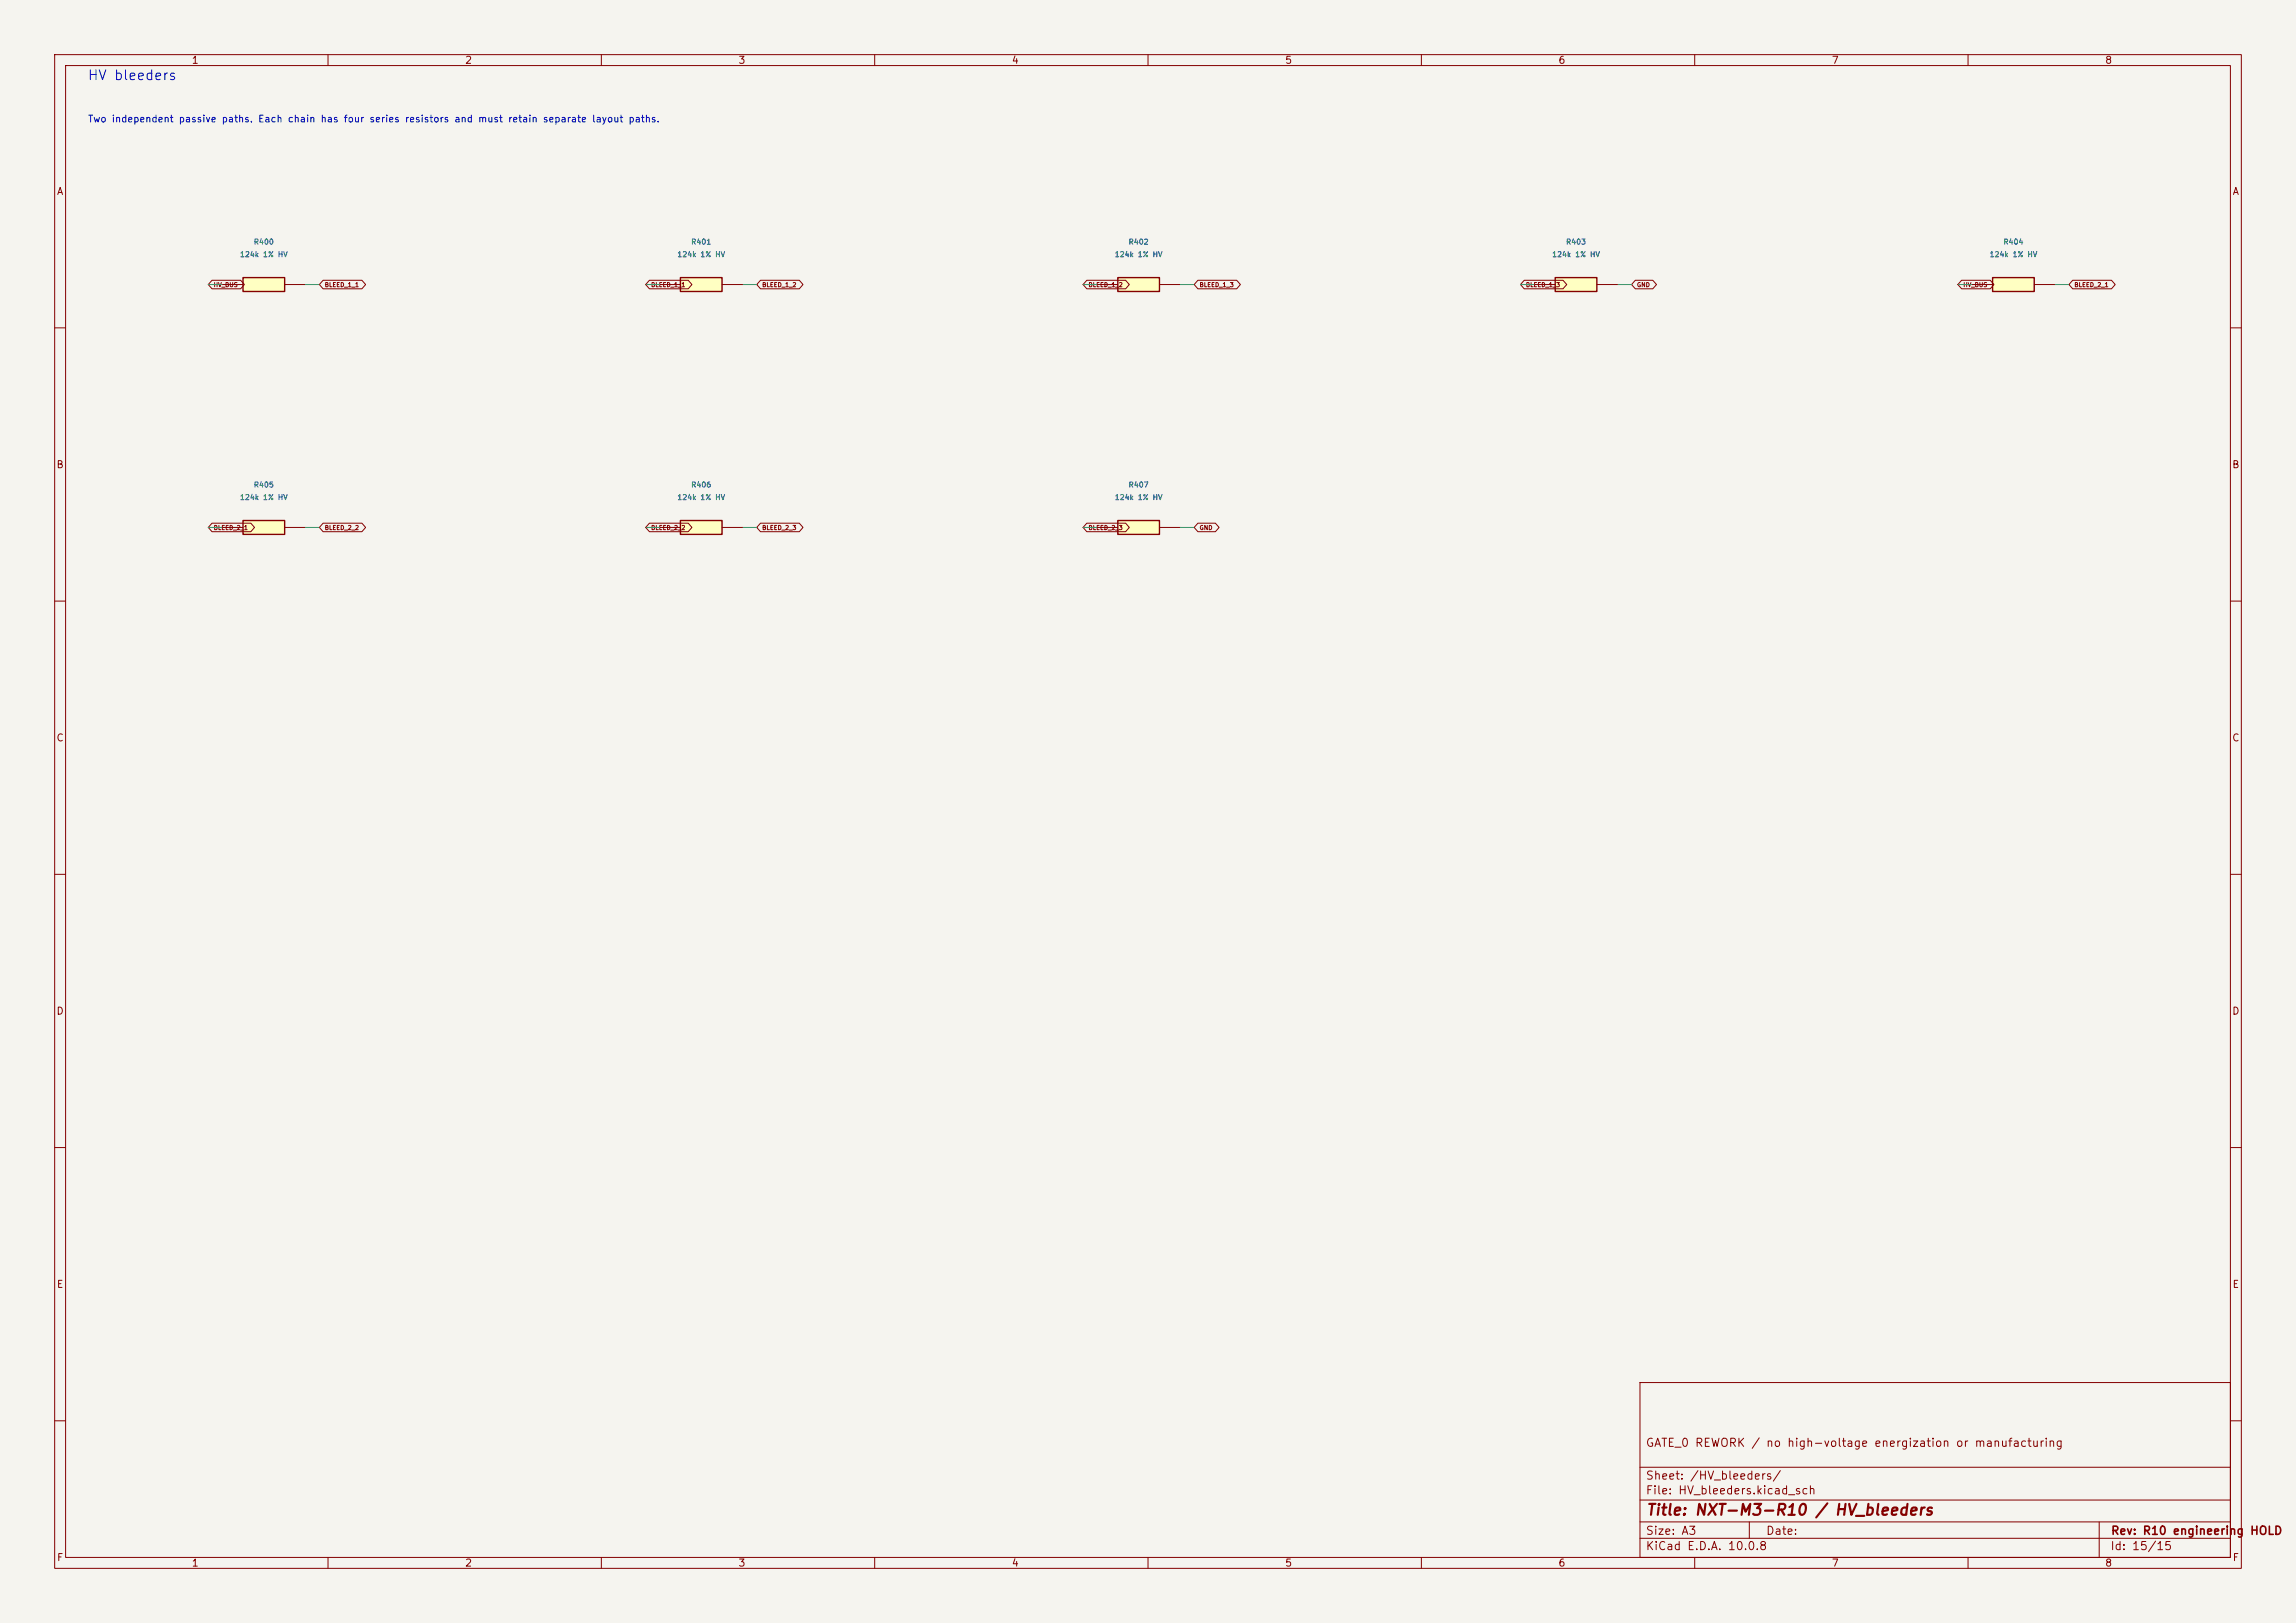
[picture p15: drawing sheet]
(kicad_sch (version 20250114) (generator "eeschema") (paper "A3")
(title_block (title "NXT-M3-R10 / HV_bleeders") (rev "R10 engineering HOLD") (comment 1 "GATE_0 REWORK / no high-voltage energization or manufacturing"))
(lib_symbols (symbol "R10_R10:R" (pin_names (hide yes)) (pin_numbers (hide yes)) (exclude_from_sim no) (in_bom yes) (on_board yes) (property "Reference" "U" (at 0 6.8100000000000005 0) (effects (font (size 1 1)) )) (property "Value" "R" (at 0 -6.8100000000000005 0) (effects (font (size 1 1)) )) (symbol "R_0_1" (rectangle (start -3.81 1.27) (end 3.81 -1.27) (stroke (width 0.254) (type default)) (fill (type background)))) (symbol "R_1_1" (pin passive line (at -7.62 0 0) (length 3.81) (name "1" (effects (font (size 0.84 0.84)) )) (number "1" (effects (font (size 0.84 0.84)) ))) (pin passive line (at 7.62 0 180) (length 3.81) (name "2" (effects (font (size 0.84 0.84)) )) (number "2" (effects (font (size 0.84 0.84)) ))))))
(text "HV bleeders" (at 16 14 0) (effects (font (size 1.8 1.8)) (justify left)))
(text "Two independent passive paths. Each chain has four series resistors and must retain separate layout paths." (at 16 22 0) (effects (font (size 1.25 1.25)) (justify left)))
(symbol (lib_id "R10_R10:R") (at 48.26 52.07 0) (unit 1) (exclude_from_sim no) (in_bom yes) (on_board yes) (dnp no)
(property "Reference" "R400" (at 48.26 44.2600 0) (effects (font (size 0.95 0.95)) ))
(property "Value" "124k 1% HV" (at 48.26 46.5600 0) (effects (font (size 0.95 0.95)) ))
(property "Footprint" "Resistor_SMD:R_2512_6332Metric" (at 48.26 52.0700 0) (effects (font (size 0.95 0.95)) (hide yes)))
(property "Datasheet" "" (at 48.26 52.0700 0) (effects (font (size 0.95 0.95)) (hide yes)))
(property "MPN" "" (at 48.26 52.0700 0) (effects (font (size 0.95 0.95)) (hide yes)))
(property "Status" "ENGINEERING_CANDIDATE" (at 48.26 52.0700 0) (effects (font (size 0.95 0.95)) (hide yes)))
(pin "1")
(pin "2"))
(wire (pts (xy 40.64 52.07) (xy 38.1 52.07)) (stroke (width 0) (type default)))
(global_label "HV_BUS" (shape bidirectional) (at 38.1 52.07 180) (effects (font (size 0.78 0.78)) (justify left)) (property "Intersheetrefs" "${INTERSHEET_REFS}" (at 38.1 52.07 0) (effects (font (size 0.8 0.8)) (hide yes))))
(wire (pts (xy 55.88 52.07) (xy 58.42 52.07)) (stroke (width 0) (type default)))
(global_label "BLEED_1_1" (shape bidirectional) (at 58.42 52.07 0) (effects (font (size 0.78 0.78)) (justify left)) (property "Intersheetrefs" "${INTERSHEET_REFS}" (at 58.42 52.07 0) (effects (font (size 0.8 0.8)) (hide yes))))
(symbol (lib_id "R10_R10:R") (at 128.27 52.07 0) (unit 1) (exclude_from_sim no) (in_bom yes) (on_board yes) (dnp no)
(property "Reference" "R401" (at 128.27 44.2600 0) (effects (font (size 0.95 0.95)) ))
(property "Value" "124k 1% HV" (at 128.27 46.5600 0) (effects (font (size 0.95 0.95)) ))
(property "Footprint" "Resistor_SMD:R_2512_6332Metric" (at 128.27 52.0700 0) (effects (font (size 0.95 0.95)) (hide yes)))
(property "Datasheet" "" (at 128.27 52.0700 0) (effects (font (size 0.95 0.95)) (hide yes)))
(property "MPN" "" (at 128.27 52.0700 0) (effects (font (size 0.95 0.95)) (hide yes)))
(property "Status" "ENGINEERING_CANDIDATE" (at 128.27 52.0700 0) (effects (font (size 0.95 0.95)) (hide yes)))
(pin "1")
(pin "2"))
(wire (pts (xy 120.65 52.07) (xy 118.11 52.07)) (stroke (width 0) (type default)))
(global_label "BLEED_1_1" (shape bidirectional) (at 118.11 52.07 180) (effects (font (size 0.78 0.78)) (justify left)) (property "Intersheetrefs" "${INTERSHEET_REFS}" (at 118.11 52.07 0) (effects (font (size 0.8 0.8)) (hide yes))))
(wire (pts (xy 135.89 52.07) (xy 138.43 52.07)) (stroke (width 0) (type default)))
(global_label "BLEED_1_2" (shape bidirectional) (at 138.43 52.07 0) (effects (font (size 0.78 0.78)) (justify left)) (property "Intersheetrefs" "${INTERSHEET_REFS}" (at 138.43 52.07 0) (effects (font (size 0.8 0.8)) (hide yes))))
(symbol (lib_id "R10_R10:R") (at 208.28 52.07 0) (unit 1) (exclude_from_sim no) (in_bom yes) (on_board yes) (dnp no)
(property "Reference" "R402" (at 208.28 44.2600 0) (effects (font (size 0.95 0.95)) ))
(property "Value" "124k 1% HV" (at 208.28 46.5600 0) (effects (font (size 0.95 0.95)) ))
(property "Footprint" "Resistor_SMD:R_2512_6332Metric" (at 208.28 52.0700 0) (effects (font (size 0.95 0.95)) (hide yes)))
(property "Datasheet" "" (at 208.28 52.0700 0) (effects (font (size 0.95 0.95)) (hide yes)))
(property "MPN" "" (at 208.28 52.0700 0) (effects (font (size 0.95 0.95)) (hide yes)))
(property "Status" "ENGINEERING_CANDIDATE" (at 208.28 52.0700 0) (effects (font (size 0.95 0.95)) (hide yes)))
(pin "1")
(pin "2"))
(wire (pts (xy 200.66 52.07) (xy 198.12 52.07)) (stroke (width 0) (type default)))
(global_label "BLEED_1_2" (shape bidirectional) (at 198.12 52.07 180) (effects (font (size 0.78 0.78)) (justify left)) (property "Intersheetrefs" "${INTERSHEET_REFS}" (at 198.12 52.07 0) (effects (font (size 0.8 0.8)) (hide yes))))
(wire (pts (xy 215.9 52.07) (xy 218.44 52.07)) (stroke (width 0) (type default)))
(global_label "BLEED_1_3" (shape bidirectional) (at 218.44 52.07 0) (effects (font (size 0.78 0.78)) (justify left)) (property "Intersheetrefs" "${INTERSHEET_REFS}" (at 218.44 52.07 0) (effects (font (size 0.8 0.8)) (hide yes))))
(symbol (lib_id "R10_R10:R") (at 288.29 52.07 0) (unit 1) (exclude_from_sim no) (in_bom yes) (on_board yes) (dnp no)
(property "Reference" "R403" (at 288.29 44.2600 0) (effects (font (size 0.95 0.95)) ))
(property "Value" "124k 1% HV" (at 288.29 46.5600 0) (effects (font (size 0.95 0.95)) ))
(property "Footprint" "Resistor_SMD:R_2512_6332Metric" (at 288.29 52.0700 0) (effects (font (size 0.95 0.95)) (hide yes)))
(property "Datasheet" "" (at 288.29 52.0700 0) (effects (font (size 0.95 0.95)) (hide yes)))
(property "MPN" "" (at 288.29 52.0700 0) (effects (font (size 0.95 0.95)) (hide yes)))
(property "Status" "ENGINEERING_CANDIDATE" (at 288.29 52.0700 0) (effects (font (size 0.95 0.95)) (hide yes)))
(pin "1")
(pin "2"))
(wire (pts (xy 280.67 52.07) (xy 278.13 52.07)) (stroke (width 0) (type default)))
(global_label "BLEED_1_3" (shape bidirectional) (at 278.13 52.07 180) (effects (font (size 0.78 0.78)) (justify left)) (property "Intersheetrefs" "${INTERSHEET_REFS}" (at 278.13 52.07 0) (effects (font (size 0.8 0.8)) (hide yes))))
(wire (pts (xy 295.91 52.07) (xy 298.45 52.07)) (stroke (width 0) (type default)))
(global_label "GND" (shape bidirectional) (at 298.45 52.07 0) (effects (font (size 0.78 0.78)) (justify left)) (property "Intersheetrefs" "${INTERSHEET_REFS}" (at 298.45 52.07 0) (effects (font (size 0.8 0.8)) (hide yes))))
(symbol (lib_id "R10_R10:R") (at 368.3 52.07 0) (unit 1) (exclude_from_sim no) (in_bom yes) (on_board yes) (dnp no)
(property "Reference" "R404" (at 368.3 44.2600 0) (effects (font (size 0.95 0.95)) ))
(property "Value" "124k 1% HV" (at 368.3 46.5600 0) (effects (font (size 0.95 0.95)) ))
(property "Footprint" "Resistor_SMD:R_2512_6332Metric" (at 368.3 52.0700 0) (effects (font (size 0.95 0.95)) (hide yes)))
(property "Datasheet" "" (at 368.3 52.0700 0) (effects (font (size 0.95 0.95)) (hide yes)))
(property "MPN" "" (at 368.3 52.0700 0) (effects (font (size 0.95 0.95)) (hide yes)))
(property "Status" "ENGINEERING_CANDIDATE" (at 368.3 52.0700 0) (effects (font (size 0.95 0.95)) (hide yes)))
(pin "1")
(pin "2"))
(wire (pts (xy 360.68 52.07) (xy 358.14 52.07)) (stroke (width 0) (type default)))
(global_label "HV_BUS" (shape bidirectional) (at 358.14 52.07 180) (effects (font (size 0.78 0.78)) (justify left)) (property "Intersheetrefs" "${INTERSHEET_REFS}" (at 358.14 52.07 0) (effects (font (size 0.8 0.8)) (hide yes))))
(wire (pts (xy 375.92 52.07) (xy 378.46 52.07)) (stroke (width 0) (type default)))
(global_label "BLEED_2_1" (shape bidirectional) (at 378.46 52.07 0) (effects (font (size 0.78 0.78)) (justify left)) (property "Intersheetrefs" "${INTERSHEET_REFS}" (at 378.46 52.07 0) (effects (font (size 0.8 0.8)) (hide yes))))
(symbol (lib_id "R10_R10:R") (at 48.26 96.52 0) (unit 1) (exclude_from_sim no) (in_bom yes) (on_board yes) (dnp no)
(property "Reference" "R405" (at 48.26 88.7100 0) (effects (font (size 0.95 0.95)) ))
(property "Value" "124k 1% HV" (at 48.26 91.0100 0) (effects (font (size 0.95 0.95)) ))
(property "Footprint" "Resistor_SMD:R_2512_6332Metric" (at 48.26 96.5200 0) (effects (font (size 0.95 0.95)) (hide yes)))
(property "Datasheet" "" (at 48.26 96.5200 0) (effects (font (size 0.95 0.95)) (hide yes)))
(property "MPN" "" (at 48.26 96.5200 0) (effects (font (size 0.95 0.95)) (hide yes)))
(property "Status" "ENGINEERING_CANDIDATE" (at 48.26 96.5200 0) (effects (font (size 0.95 0.95)) (hide yes)))
(pin "1")
(pin "2"))
(wire (pts (xy 40.64 96.52) (xy 38.1 96.52)) (stroke (width 0) (type default)))
(global_label "BLEED_2_1" (shape bidirectional) (at 38.1 96.52 180) (effects (font (size 0.78 0.78)) (justify left)) (property "Intersheetrefs" "${INTERSHEET_REFS}" (at 38.1 96.52 0) (effects (font (size 0.8 0.8)) (hide yes))))
(wire (pts (xy 55.88 96.52) (xy 58.42 96.52)) (stroke (width 0) (type default)))
(global_label "BLEED_2_2" (shape bidirectional) (at 58.42 96.52 0) (effects (font (size 0.78 0.78)) (justify left)) (property "Intersheetrefs" "${INTERSHEET_REFS}" (at 58.42 96.52 0) (effects (font (size 0.8 0.8)) (hide yes))))
(symbol (lib_id "R10_R10:R") (at 128.27 96.52 0) (unit 1) (exclude_from_sim no) (in_bom yes) (on_board yes) (dnp no)
(property "Reference" "R406" (at 128.27 88.7100 0) (effects (font (size 0.95 0.95)) ))
(property "Value" "124k 1% HV" (at 128.27 91.0100 0) (effects (font (size 0.95 0.95)) ))
(property "Footprint" "Resistor_SMD:R_2512_6332Metric" (at 128.27 96.5200 0) (effects (font (size 0.95 0.95)) (hide yes)))
(property "Datasheet" "" (at 128.27 96.5200 0) (effects (font (size 0.95 0.95)) (hide yes)))
(property "MPN" "" (at 128.27 96.5200 0) (effects (font (size 0.95 0.95)) (hide yes)))
(property "Status" "ENGINEERING_CANDIDATE" (at 128.27 96.5200 0) (effects (font (size 0.95 0.95)) (hide yes)))
(pin "1")
(pin "2"))
(wire (pts (xy 120.65 96.52) (xy 118.11 96.52)) (stroke (width 0) (type default)))
(global_label "BLEED_2_2" (shape bidirectional) (at 118.11 96.52 180) (effects (font (size 0.78 0.78)) (justify left)) (property "Intersheetrefs" "${INTERSHEET_REFS}" (at 118.11 96.52 0) (effects (font (size 0.8 0.8)) (hide yes))))
(wire (pts (xy 135.89 96.52) (xy 138.43 96.52)) (stroke (width 0) (type default)))
(global_label "BLEED_2_3" (shape bidirectional) (at 138.43 96.52 0) (effects (font (size 0.78 0.78)) (justify left)) (property "Intersheetrefs" "${INTERSHEET_REFS}" (at 138.43 96.52 0) (effects (font (size 0.8 0.8)) (hide yes))))
(symbol (lib_id "R10_R10:R") (at 208.28 96.52 0) (unit 1) (exclude_from_sim no) (in_bom yes) (on_board yes) (dnp no)
(property "Reference" "R407" (at 208.28 88.7100 0) (effects (font (size 0.95 0.95)) ))
(property "Value" "124k 1% HV" (at 208.28 91.0100 0) (effects (font (size 0.95 0.95)) ))
(property "Footprint" "Resistor_SMD:R_2512_6332Metric" (at 208.28 96.5200 0) (effects (font (size 0.95 0.95)) (hide yes)))
(property "Datasheet" "" (at 208.28 96.5200 0) (effects (font (size 0.95 0.95)) (hide yes)))
(property "MPN" "" (at 208.28 96.5200 0) (effects (font (size 0.95 0.95)) (hide yes)))
(property "Status" "ENGINEERING_CANDIDATE" (at 208.28 96.5200 0) (effects (font (size 0.95 0.95)) (hide yes)))
(pin "1")
(pin "2"))
(wire (pts (xy 200.66 96.52) (xy 198.12 96.52)) (stroke (width 0) (type default)))
(global_label "BLEED_2_3" (shape bidirectional) (at 198.12 96.52 180) (effects (font (size 0.78 0.78)) (justify left)) (property "Intersheetrefs" "${INTERSHEET_REFS}" (at 198.12 96.52 0) (effects (font (size 0.8 0.8)) (hide yes))))
(wire (pts (xy 215.9 96.52) (xy 218.44 96.52)) (stroke (width 0) (type default)))
(global_label "GND" (shape bidirectional) (at 218.44 96.52 0) (effects (font (size 0.78 0.78)) (justify left)) (property "Intersheetrefs" "${INTERSHEET_REFS}" (at 218.44 96.52 0) (effects (font (size 0.8 0.8)) (hide yes)))))
